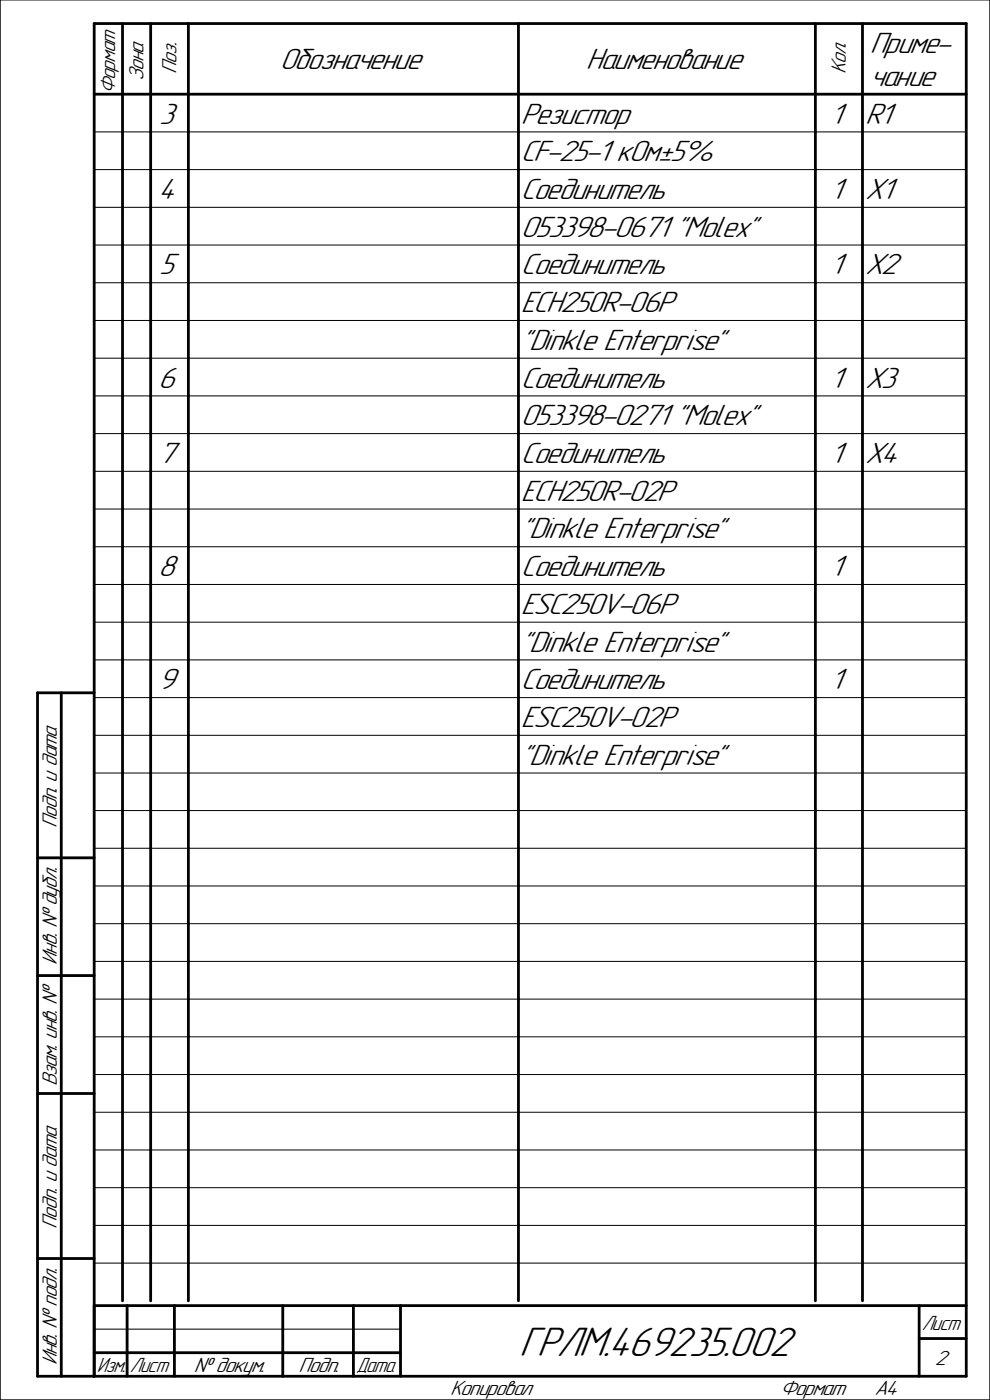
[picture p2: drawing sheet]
<svg xmlns="http://www.w3.org/2000/svg" width="210mm" height="297mm" viewBox="0 0 210 297" stroke-linecap="round" stroke-linejoin="round" font-family="sans-serif">
<defs><g id="words">
<text font-size="9.3" x="110.1" y="287.6">ГРЛМ.469235.002</text>
<g font-size="6.7">
<text x="184.5" y="11.2">Приме-</text>
<text x="59.4" y="14.7">Обозначение</text>
<text x="124.3" y="14.7">Наименование</text>
<text x="184.5" y="18.2">чание</text>
<text x="33.8" y="26.2">3</text>
<text x="110.5" y="26.2">Резистор</text>
<text x="176.1" y="26.2">1</text>
<text x="183.5" y="26.2">R1</text>
<text x="110.5" y="34.2">CF-25-1 кОм±5%</text>
<text x="33.6" y="42.2">4</text>
<text x="110.5" y="42.2">Соединитель</text>
<text x="176.1" y="42.2">1</text>
<text x="183.5" y="42.2">X1</text>
<text x="110.5" y="50.2">053398-0671 &quot;Molex&quot;</text>
<text x="33.8" y="58.2">5</text>
<text x="110.5" y="58.2">Соединитель</text>
<text x="176.1" y="58.2">1</text>
<text x="183.5" y="58.2">X2</text>
<text x="110.5" y="66.2">ECH250R-06P</text>
<text x="110.5" y="74.2">&quot;Dinkle Enterprise&quot;</text>
<text x="33.6" y="82.2">6</text>
<text x="110.5" y="82.2">Соединитель</text>
<text x="176.1" y="82.2">1</text>
<text x="183.5" y="82.2">X3</text>
<text x="110.5" y="90.2">053398-0271 &quot;Molex&quot;</text>
<text x="33.6" y="98.2">7</text>
<text x="110.5" y="98.2">Соединитель</text>
<text x="176.1" y="98.2">1</text>
<text x="183.5" y="98.2">X4</text>
<text x="110.5" y="106.2">ECH250R-02P</text>
<text x="110.5" y="114.2">&quot;Dinkle Enterprise&quot;</text>
<text x="33.6" y="122.2">8</text>
<text x="110.5" y="122.2">Соединитель</text>
<text x="176.1" y="122.2">1</text>
<text x="110.5" y="130.2">ESC250V-06P</text>
<text x="110.5" y="138.2">&quot;Dinkle Enterprise&quot;</text>
<text x="33.6" y="146.2">9</text>
<text x="110.5" y="146.2">Соединитель</text>
<text x="176.1" y="146.2">1</text>
<text x="110.5" y="154.2">ESC250V-02P</text>
<text x="110.5" y="162.2">&quot;Dinkle Enterprise&quot;</text>
</g>
<g font-size="4.7">
<text x="30.4" y="17.2" transform="rotate(-90 30.4 17.2)">Зона</text>
<text x="37.4" y="15.6" transform="rotate(-90 37.4 15.6)">Поз.</text>
<text x="179.4" y="15.7" transform="rotate(-90 179.4 15.7)">Кол.</text>
<text x="24.4" y="20" transform="rotate(-90 24.4 20)">Формат</text>
<text x="12.1" y="175.6" transform="rotate(-90 12.1 175.6)">Подп. и дата</text>
<text x="12.1" y="204.7" transform="rotate(-90 12.1 204.7)">Инв. № дубл.</text>
<text x="12.1" y="230.4" transform="rotate(-90 12.1 230.4)">Взам. инв. №</text>
<text x="12.1" y="260.6" transform="rotate(-90 12.1 260.6)">Подп. и дата</text>
<text x="195.6" y="282.1">Лист</text>
<text x="12.1" y="289.7" transform="rotate(-90 12.1 289.7)">Инв. № подл.</text>
<text x="20.6" y="291">Изм. Лист</text>
<text x="41.1" y="291">№ докум.</text>
<text x="63.4" y="291">Подп.</text>
<text x="75.6" y="291">Дата</text>
<text x="198.3" y="289.6">2</text>
<text x="95.5" y="296">Копировал</text>
<text x="165.5" y="296">Формат</text>
<text x="185.5" y="296">A4</text>
</g>
</g></defs>
<g fill="none" stroke="#000" stroke-width=".21">
<path d="M-.1 0h210.1v297h-210.1M0 0v297M20 28h185M20 36h185M20 44h185M20 52h185M20 60h185M20 68h185M20 76h185M20 84h185M20 92h185M20 100h185"/>
<path d="M20 108h185M20 116h185M20 124h185M20 132h185M20 140h185M20 148h185M20 156h185M20 164h185M20 172h185M20 180h185M20 188h185M20 196h185"/>
<path d="M20 204h185M20 212h185M20 220h185M20 228h185M20 236h185M20 244h185M20 252h185M20 260h185M20 268h185M20 282h65"/>
</g>
<g fill="none" stroke="#000" stroke-width=".59">
<path d="M20 20h185M26 5v271M32 5v271M40 5v271M110 5v271M173 5v271M183 5v271M13 147v145M20 147h-12v145h197v-287h-185v287M8 182h12M8 207h12M8 232h12"/>
<path d="M8 267h12M20 277h185M27 277v15M37 277v15M60 277v15M75 277v15M85 277v15M195 277v15M20 287h65M195 284h10"/>
</g>
<use href="#words"/>
</svg>
